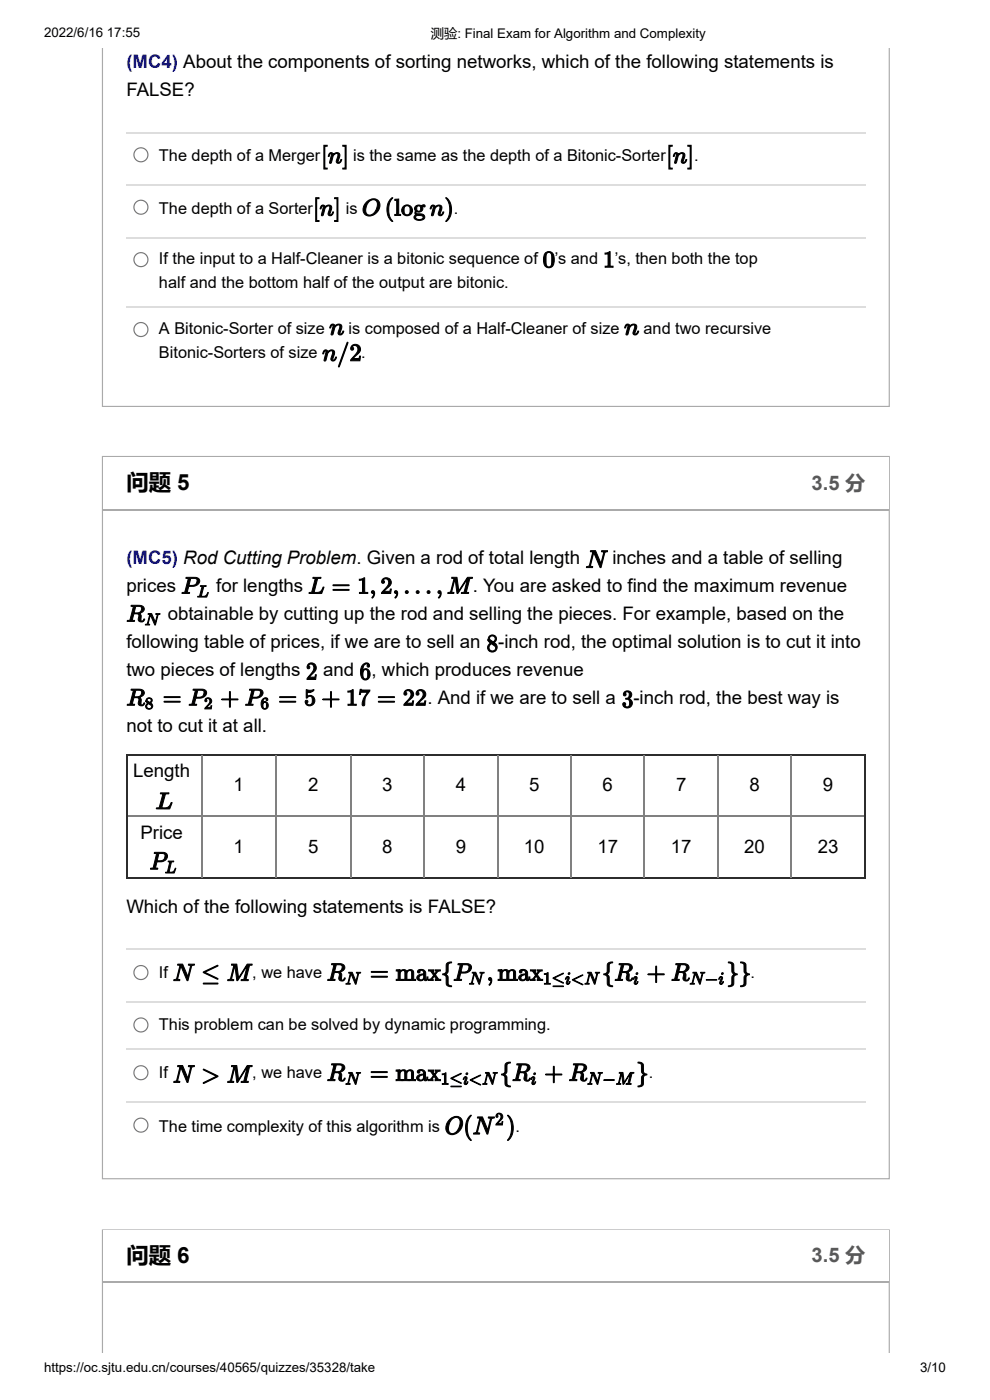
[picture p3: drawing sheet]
<svg xmlns="http://www.w3.org/2000/svg" width="210mm" height="297mm" viewBox="0 0 210 297" stroke-linecap="round" stroke-linejoin="round" font-family="sans-serif">
<defs><g id="words">
<g font-size="4.7">
<text x="26.8" y="103.9">问题 5</text>
<text x="26.8" y="268">问题 6</text>
</g>
<g font-size="4.3" fill="#595959">
<text x="172.1" y="103.9">3.5 分</text>
<text x="172.1" y="267.7">3.5 分</text>
</g>
<g font-size="4" fill="#00f">
<text x="26.8" y="14.4">(MC4) About the components of sorting networks, which of the following statements is</text>
<text x="26.8" y="119.7">(MC5) Rod Cutting Problem. Given a rod of total length</text>
</g>
<g font-size="4">
<text x="26.8" y="20.4">FALSE?</text>
<text x="129.8" y="119.7">inches and a table of selling</text>
<text x="26.8" y="125.6">prices</text>
<text x="45.9" y="125.6">for lengths</text>
<text x="100.2" y="125.6">. You are asked to find the maximum revenue</text>
<text x="35.6" y="131.6">obtainable by cutting up the rod and selling the pieces. For example, based on the</text>
<text x="26.8" y="137.5">following table of prices, if we are to sell an</text>
<text x="105.6" y="137.5">-inch rod, the optimal solution is to cut it into</text>
<text x="26.8" y="143.4">two pieces of lengths</text>
<text x="68.5" y="143.4">and</text>
<text x="78.8" y="143.4">, which produces revenue</text>
<text x="90.6" y="149.4">. And if we are to sell a</text>
<text x="134.3" y="149.4">-inch rod, the best way is</text>
<text x="26.8" y="155.3">not to cut it at all.</text>
<text x="28.2" y="164.9">Length</text>
<text x="49.5" y="167.9">1</text>
<text x="65.4" y="167.9">2</text>
<text x="81" y="167.9">3</text>
<text x="96.6" y="167.9">4</text>
<text x="112.2" y="167.9">5</text>
<text x="127.8" y="167.9">6</text>
<text x="143.3" y="167.9">7</text>
<text x="158.9" y="167.9">8</text>
<text x="174.5" y="167.9">9</text>
<text x="29.8" y="178">Price</text>
<text x="49.5" y="181">1</text>
<text x="65.4" y="181">5</text>
<text x="81" y="181">8</text>
<text x="96.6" y="181">9</text>
<text x="111.1" y="181">10</text>
<text x="126.7" y="181">17</text>
<text x="142.2" y="181">17</text>
<text x="157.8" y="181">20</text>
<text x="173.4" y="181">23</text>
<text x="26.8" y="193.6">Which of the following statements is FALSE?</text>
</g>
<g font-size="3.5">
<text x="33.7" y="34.2">The depth of a Merger</text>
<text x="74.9" y="34.2">is the same as the depth of a Bitonic-Sorter</text>
<text x="147.2" y="34.2">.</text>
<text x="33.7" y="45.3">The depth of a Sorter</text>
<text x="73.3" y="45.3">is</text>
<text x="96.2" y="45.3">.</text>
<text x="33.7" y="55.9">If the input to a Half-Cleaner is a bitonic sequence of</text>
<text x="117.6" y="55.9">’s and</text>
<text x="130.4" y="55.9">’s, then both the top</text>
<text x="33.7" y="61.1">half and the bottom half of the output are bitonic.</text>
<text x="33.7" y="70.8">A Bitonic-Sorter of size</text>
<text x="73.9" y="70.8">is composed of a Half-Cleaner of size</text>
<text x="136.4" y="70.8">and two recursive</text>
<text x="33.7" y="76">Bitonic-Sorters of size</text>
<text x="76.6" y="76">.</text>
<text x="33.7" y="207.4">If</text>
<text x="53.5" y="207.4">, we have</text>
<text x="159.1" y="207.4">.</text>
<text x="33.7" y="218.6">This problem can be solved by dynamic programming.</text>
<text x="33.7" y="228.7">If</text>
<text x="53.5" y="228.7">, we have</text>
<text x="137.5" y="228.7">.</text>
<text x="33.7" y="240.1">The time complexity of this algorithm is</text>
<text x="109.3" y="240.1">.</text>
</g>
<g font-size="2.8">
<text x="9.3" y="7.8">2022/6/16 17:55</text>
<text x="91.3" y="8.1">测验: Final Exam for Algorithm and Complexity</text>
<text x="9.3" y="291">https://oc.sjtu.edu.cn/courses/40565/quizzes/35328/take</text>
<text x="195.1" y="291">3/10</text>
</g>
</g></defs>
<path d="M188.5 10.2v76h-166.8v-76" fill="none" stroke="#aaa" stroke-width=".25"/>
<path d="M26.8 28.1h156.7M26.8 39.3h156.7M26.8 50.4h156.7M26.8 65.2h156.7" fill="none" stroke="#ddd" stroke-width=".25"/>
<circle cx="29.9" cy="32.8" r="1.56" fill="#fff"/>
<circle cx="29.9" cy="32.8" r="1.48" fill="none" stroke="#767676" stroke-width=".25"/>
<path d="M68.7 30.8h.7v.2h-.5v4.7h.5v.2h-.7zM69.8 32.6a.48 .48 0 0 1 .5-.2 .48 .48 0 0 1 .4 .4 .72 .72 0 0 1 1-.4 .72 .72 0 0 1 .3 1l-.3 1a.53 .53 0 0 0 .6-.6h.1a.58 .58 0 0 1-.6 .8 .58 .58 0 0 1-.3-1l.1-.9-.5-.1a1.71 1.71 0 0 0-.7 1.6l-.2 .4h-.3l.4-1.8-.1-.2h-.2l-.2 .6h-.2zM72.7 30.8h.7v5.1h-.7v-.2h.5v-4.7h-.5zM141.8 30.8h.7v.2h-.5v4.7h.5v.2h-.7zM143 32.6a.48 .48 0 0 1 .5-.2 .48 .48 0 0 1 .3 .4 .72 .72 0 0 1 1-.4 .72 .72 0 0 1 .3 1l-.3 1a.53 .53 0 0 0 .6-.6h.2a.58 .58 0 0 1-.7 .8 .58 .58 0 0 1-.3-1l.2-.9-.5-.1a1.71 1.71 0 0 0-.8 1.6l-.2 .4h-.3l.4-1.8v-.2h-.2l-.3 .6h-.1zM145.8 30.8h.7v5.1h-.7v-.2h.5v-4.7h-.5z" fill="#000"/>
<path d="M68.7 30.8h.7v.2h-.5v4.7h.5v.2h-.7zM69.8 32.6a.48 .48 0 0 1 .5-.2 .48 .48 0 0 1 .4 .4 .72 .72 0 0 1 1-.4 .72 .72 0 0 1 .3 1l-.3 1a.53 .53 0 0 0 .6-.6h.1a.58 .58 0 0 1-.6 .8 .58 .58 0 0 1-.3-1l.1-.9-.5-.1a1.71 1.71 0 0 0-.7 1.6l-.2 .4h-.3l.4-1.8-.1-.2h-.2l-.2 .6h-.2zM72.7 30.8h.7v5.1h-.7v-.2h.5v-4.7h-.5zM141.8 30.8h.7v.2h-.5v4.7h.5v.2h-.7zM143 32.6a.48 .48 0 0 1 .5-.2 .48 .48 0 0 1 .3 .4 .72 .72 0 0 1 1-.4 .72 .72 0 0 1 .3 1l-.3 1a.53 .53 0 0 0 .6-.6h.2a.58 .58 0 0 1-.7 .8 .58 .58 0 0 1-.3-1l.2-.9-.5-.1a1.71 1.71 0 0 0-.8 1.6l-.2 .4h-.3l.4-1.8v-.2h-.2l-.3 .6h-.1zM145.8 30.8h.7v5.1h-.7v-.2h.5v-4.7h-.5z" fill="none" stroke="#000" stroke-width=".21"/>
<circle cx="29.9" cy="44" r="1.56" fill="#fff"/>
<circle cx="29.9" cy="44" r="1.48" fill="none" stroke="#767676" stroke-width=".25"/>
<g fill="#000">
<path d="M66.9 41.9h.7v.2h-.5v4.7h.5v.2h-.7zM68.1 43.7a.48 .48 0 0 1 .5-.2 .48 .48 0 0 1 .3 .4 .72 .72 0 0 1 1-.4 .72 .72 0 0 1 .3 1l-.2 1.1a.53 .53 0 0 0 .6-.6h.1a.58 .58 0 0 1-.7 .7 .58 .58 0 0 1-.3-.9l.2-1-.5-.1a1.71 1.71 0 0 0-.8 1.6l-.2 .4h-.2l.3-1.8v-.2h-.2l-.2 .6h-.2zM70.9 41.9h.7v5.1h-.7v-.2h.5v-4.7h-.5zM83 42h.3a4.2 4.2 0 0 0 0 5 3.2 3.2 0 0 1-1-3.9zM83.7 42.3l.8-.1v3.2l.4 .1v.2h-1.2v-.2l.4-.1v-2.4a.34 .34 0 0 0 0-.4 .34 .34 0 0 0-.4-.1zM91.4 43.7a.48 .48 0 0 1 .5-.2 .48 .48 0 0 1 .4 .4 .78 .78 0 0 1 1.2-.3 .78 .78 0 0 1 0 1.2l-.2 .8a.54 .54 0 0 0 .6-.6h.2a.7 .7 0 0 1-.4 .6 .7 .7 0 0 1-.8-.1l.4-1.5-.1-.3h-.5a1.71 1.71 0 0 0-.7 1.6l-.2 .4h-.3l.4-1.8-.1-.2h-.2l-.2 .6h-.2zM94.5 41.9a3.3 3.3 0 0 1 .8 4.4l-.8 .7a4.2 4.2 0 0 0 0-5.1z"/>
<path d="M77.7 42.9a1.53 1.53 0 0 1 1.8-.7 1.53 1.53 0 0 1 1 1.6 2.19 2.19 0 0 1-3.1 1.7 1.86 1.86 0 0 1 .3-2.6zM78.2 42.8a2.13 2.13 0 0 0-.3 2.7 1.78 1.78 0 0 0 2.1-1.9 .98 .98 0 0 0-.6-1.2 .98 .98 0 0 0-1.2 .4z"/>
<path d="M85.2 44.6a1.16 1.16 0 0 1 2.3 0 1.16 1.16 0 0 1-2.3 0zM85.9 43.8l-.2 .4a.91 .91 0 0 0 0 .9 .91 .91 0 0 0 .9 .4l.2-.1 .1-.6a.73 .73 0 0 0-.1-.9 .73 .73 0 0 0-.9-.1z"/>
<path d="M88.1 43.7l.7-.2 .5 .1a.49 .49 0 0 1 .8 .1l-.2 .2-.1-.3-.3 .2a.82 .82 0 0 1-.1 1.1 .82 .82 0 0 1-1.1 0l-.1 .3 .3 .1a1.04 1.04 0 0 1 1.5 1 1.41 1.41 0 0 1-2.2-.2l.3-.5-.1-.6a.35 .35 0 0 0-.1-.6v-.3zM88.5 43.8a.55 .55 0 0 0-.2 .7 .55 .55 0 0 0 .7 .2l.2-.2a.51 .51 0 0 0-.1-.6 .51 .51 0 0 0-.6-.1zM88.2 45.8a.45 .45 0 0 0 0 .5 .45 .45 0 0 0 .5 .3 .58 .58 0 0 0 .7-.1 .58 .58 0 0 0 .1-.7z"/>
</g>
<g fill="none" stroke="#000" stroke-width=".21">
<path d="M66.9 41.9h.7v.2h-.5v4.7h.5v.2h-.7zM68.1 43.7a.48 .48 0 0 1 .5-.2 .48 .48 0 0 1 .3 .4 .72 .72 0 0 1 1-.4 .72 .72 0 0 1 .3 1l-.2 1.1a.53 .53 0 0 0 .6-.6h.1a.58 .58 0 0 1-.7 .7 .58 .58 0 0 1-.3-.9l.2-1-.5-.1a1.71 1.71 0 0 0-.8 1.6l-.2 .4h-.2l.3-1.8v-.2h-.2l-.2 .6h-.2zM70.9 41.9h.7v5.1h-.7v-.2h.5v-4.7h-.5zM77.7 42.9a1.53 1.53 0 0 1 1.8-.7 1.53 1.53 0 0 1 1 1.6 2.19 2.19 0 0 1-3.1 1.7 1.86 1.86 0 0 1 .3-2.6zM78.2 42.8a1.01 1.01 0 0 1 1.4-.3 1.01 1.01 0 0 1 .4 1.3 1.7 1.7 0 0 1-2.1 1.7 2.03 2.03 0 0 1 .3-2.7zM83 42h.3a4.2 4.2 0 0 0 0 5 3.2 3.2 0 0 1-1-3.9zM83.7 42.3l.8-.1v3.2l.4 .1v.2h-1.2v-.2l.4-.1v-2.4a.34 .34 0 0 0 0-.4 .34 .34 0 0 0-.4-.1zM85.9 43.8a.73 .73 0 0 1 .9 .1 .73 .73 0 0 1 .1 .9 .68 .68 0 0 1-.7 .8 .68 .68 0 0 1-.5-1zM88.1 43.7l.7-.2 .5 .1a.49 .49 0 0 1 .8 .1l-.2 .2-.1-.3-.3 .2a.82 .82 0 0 1-.1 1.1 .82 .82 0 0 1-1.1 0l-.1 .3 .3 .1a1.04 1.04 0 0 1 1.5 1 1.41 1.41 0 0 1-2.2-.2l.3-.5-.1-.6a.35 .35 0 0 0-.1-.6v-.3zM88.2 45.8l.7-.1a.46 .46 0 0 1 .6 .1 .46 .46 0 0 1 0 .6 .91 .91 0 0 1-1.4-.3zM88.5 43.8a.52 .52 0 0 1 .7 .1 .52 .52 0 0 1-.1 .7 .52 .52 0 0 1-.7 0zM91.4 43.7a.48 .48 0 0 1 .5-.2 .48 .48 0 0 1 .4 .4 .78 .78 0 0 1 1.2-.3 .78 .78 0 0 1 0 1.2l-.2 .8a.54 .54 0 0 0 .6-.6h.2a.7 .7 0 0 1-.4 .6 .7 .7 0 0 1-.8-.1l.4-1.5-.1-.3h-.5a1.71 1.71 0 0 0-.7 1.6l-.2 .4h-.3l.4-1.8-.1-.2h-.2l-.2 .6h-.2z"/>
<path d="M94.5 41.9a3.3 3.3 0 0 1 .8 4.4l-.8 .7a4.2 4.2 0 0 0 0-5.1z"/>
<circle cx="86.3" cy="44.6" r="1.16"/>
</g>
<circle cx="29.9" cy="55.1" r="1.56" fill="#fff"/>
<circle cx="29.9" cy="55.1" r="1.48" fill="none" stroke="#767676" stroke-width=".25"/>
<g fill="#000">
<path d="M128.3 53.7l1.1-.3v3l.6 .1v.2h-1.7v-.2l.6-.1v-2.6l-.6 .1z"/>
<path d="M115.5 53.8a1.13 1.13 0 0 1 1.4-.3 1.13 1.13 0 0 1 .6 1.3 1.58 1.58 0 0 1-.9 2 1.16 1.16 0 0 1-1.4-1.3l.1-1.2zM116 53.7l-.2 .9a2.08 2.08 0 0 0 .4 2 .7 .7 0 0 0 .8-.9 2.21 2.21 0 0 0-.4-2.1z"/>
</g>
<path d="M115.5 53.8a1.13 1.13 0 0 1 1.4-.3 1.13 1.13 0 0 1 .6 1.3 1.58 1.58 0 0 1-.9 2 1.16 1.16 0 0 1-1.4-1.3l.1-1.2zM116 53.7a.6 .6 0 0 1 .7-.1 .6 .6 0 0 1 .3 .7v.7a1.27 1.27 0 0 1-.6 1.6 .92 .92 0 0 1-.6-1.2v-1.3zM128.3 53.7l1.1-.3v3l.6 .1v.2h-1.7v-.2l.6-.1v-2.6l-.6 .1z" fill="none" stroke="#000" stroke-width=".21"/>
<circle cx="29.9" cy="69.9" r="1.56" fill="#fff"/>
<circle cx="29.9" cy="69.9" r="1.48" fill="none" stroke="#767676" stroke-width=".25"/>
<path d="M68.7 74.4a.49 .49 0 0 1 .5-.2 .49 .49 0 0 1 .3 .4 .74 .74 0 0 1 1-.4 .74 .74 0 0 1 .4 1.1l-.3 1.1a.55 .55 0 0 0 .6-.6h.1a.6 .6 0 0 1-.7 .7 .6 .6 0 0 1-.3-1l.2-.9a.67 .67 0 0 0-1 .4l-.4 1.5-.3 .1-.1-.1 .4-1.9v-.1h-.2l-.3 .6h-.2zM70.2 68.9a.5 .5 0 0 1 .5-.1 .5 .5 0 0 1 .3 .3 .8 .8 0 0 1 1.2-.2 .8 .8 0 0 1 .1 1.2l-.2 .8a.55 .55 0 0 0 .6-.7l.2 .1a.72 .72 0 0 1-.4 .6 .72 .72 0 0 1-.8-.1l.3-1.7a.69 .69 0 0 0-1 .4l-.4 1.4-.3 .2-.1-.2 .4-1.8v-.1h-.2l-.3 .6h-.2zM73.6 72.6l.1 .2-1.9 5zM74.6 73.3a1.1 1.1 0 0 1 1.7 .2 1.1 1.1 0 0 1-.5 1.6l-1 1 1.3-.1 .1-.4h.2l-.1 .9h-2l.1-.2 .8-.9a1.28 1.28 0 0 0 .2-2.1 .58 .58 0 0 0-.7 .4 .32 .32 0 0 1 .3 .3 .32 .32 0 0 1-.3 .3 .32 .32 0 0 1-.4-.3zM132.7 68.9a.5 .5 0 0 1 .5-.1 .5 .5 0 0 1 .4 .3 .8 .8 0 0 1 1.2-.2 .8 .8 0 0 1 0 1.2l-.2 .8a.55 .55 0 0 0 .6-.7l.2 .1a.72 .72 0 0 1-.4 .6 .72 .72 0 0 1-.8-.1l.3-1.7a.69 .69 0 0 0-1 .4l-.4 1.4-.3 .2-.1-.2 .4-1.8v-.1h-.2l-.3 .6h-.1z" fill="#000"/>
<path d="M68.7 74.4a.49 .49 0 0 1 .5-.2 .49 .49 0 0 1 .3 .4 .74 .74 0 0 1 1-.4 .74 .74 0 0 1 .4 1.1l-.3 1.1a.55 .55 0 0 0 .6-.6h.1a.6 .6 0 0 1-.7 .7 .6 .6 0 0 1-.3-1l.2-.9a.67 .67 0 0 0-1 .4l-.4 1.5-.3 .1-.1-.1 .4-1.9v-.1h-.2l-.3 .6h-.2zM70.2 68.9a.5 .5 0 0 1 .5-.1 .5 .5 0 0 1 .3 .3 .8 .8 0 0 1 1.2-.2 .8 .8 0 0 1 .1 1.2l-.2 .8a.55 .55 0 0 0 .6-.7l.2 .1a.72 .72 0 0 1-.4 .6 .72 .72 0 0 1-.8-.1l.3-1.7a.69 .69 0 0 0-1 .4l-.4 1.4-.3 .2-.1-.2 .4-1.8v-.1h-.2l-.3 .6h-.2zM73.6 72.6l.1 .2-1.9 5zM74.6 73.3a1.1 1.1 0 0 1 1.7 .2 1.1 1.1 0 0 1-.5 1.6l-1 1 1.3-.1 .1-.4h.2l-.1 .9h-2l.1-.2 .8-.9a1.28 1.28 0 0 0 .2-2.1 .58 .58 0 0 0-.7 .4 .32 .32 0 0 1 .3 .3 .32 .32 0 0 1-.3 .3 .32 .32 0 0 1-.4-.3zM132.7 68.9a.5 .5 0 0 1 .5-.1 .5 .5 0 0 1 .4 .3 .8 .8 0 0 1 1.2-.2 .8 .8 0 0 1 0 1.2l-.2 .8a.55 .55 0 0 0 .6-.7l.2 .1a.72 .72 0 0 1-.4 .6 .72 .72 0 0 1-.8-.1l.3-1.7a.69 .69 0 0 0-1 .4l-.4 1.4-.3 .2-.1-.2 .4-1.8v-.1h-.2l-.3 .6h-.1z" fill="none" stroke="#000" stroke-width=".21"/>
<path d="M21.6 96.7h167.1v153.5h-167.1z" fill="#fff"/>
<path d="M21.7 96.8h166.8v153.3h-166.8z" fill="none" stroke="#aaa" stroke-width=".25"/>
<path d="M21.8 97h166.6v11.3h-166.6z" fill="#fff"/>
<path d="M21.8 108.2h166.6" fill="none" stroke="#aaa" stroke-width=".25"/>
<path d="M26.8 201.4h156.7M26.8 212.5h156.7M26.8 222.6h156.7M26.8 233.8h156.7" fill="none" stroke="#ddd" stroke-width=".25"/>
<circle cx="29.9" cy="206.3" r="1.56" fill="#fff"/>
<circle cx="29.9" cy="206.3" r="1.48" fill="none" stroke="#767676" stroke-width=".25"/>
<g fill="#000">
<path d="M37.7 204.5l1 .1 1.1 2.6 .6-2.3-.4-.1v-.2h1.2v.1l-.6 .3-.8 3h-.1l-1.4-3.1-.6 2.7 .4 .2v.2h-1.2v-.1a.67 .67 0 0 0 .6-.7l.7-2.4h-.5zM49.1 204.6h1.1l.4 2.8 1.8-2.8 1-.1v.2l-.5 .1-.7 2.9 .5 .2a.38 .38 0 0 1-.7 .1h-.9l.1-.2 .5-.1 .7-2.9-2.1 3.3-.5-3.3-.7 2.8 .4 .2v.2h-1.2v-.1a.66 .66 0 0 0 .7-.7l.6-2.4h-.5zM74 206.3h.7l.8 1.9 .4-1.6-.3-.2v-.1h.9l-.5 .3-.5 2.2-1.1-2.2-.5 1.9 .3 .1v.2h-.9l.5-.3 .5-2-.4-.1zM84 205.8l.8-.1v.4a.8 .8 0 0 1 1.4 0l.2-.2a.77 .77 0 0 1 .9-.1 .77 .77 0 0 1 .4 .8v1.1l.4 .1v.2h-1.2v-.2l.4-.2a2.04 2.04 0 0 0-.2-1.7 .67 .67 0 0 0-.8 .9v.9l.4 .1v.2h-1.3v-.2l.4-.2a2.04 2.04 0 0 0-.1-1.7 .67 .67 0 0 0-.9 .9l.1 .9 .3 .1v.2h-1.2v-.2l.4-.1v-.9a.49 .49 0 0 0 .1-.5 .49 .49 0 0 0-.5-.3zM90.9 205.8h1.1v.2l-.2 .1 .4 .5 .3-.5-.2-.3h1.1v.2a1.1 1.1 0 0 0-1.1 .8l.3 .4a.68 .68 0 0 0 .8 .6v.2h-1.1v-.2l.2-.1-.4-.6-.4 .5 .1 .4h-1v-.2l.5-.1 .6-.8-.6-.8-.4-.1zM94.8 204.4l.7-.3h.2v.2a.61 .61 0 0 0-.7 .7v.4a.95 .95 0 0 1-.6 1.3h.1a.92 .92 0 0 1 .5 1.3v.4a.96 .96 0 0 0 .8 .8 .89 .89 0 0 1-1.2-.3v-.8a1.01 1.01 0 0 0-.8-1.4l.1-.1a.73 .73 0 0 0 .7-1v-.9zM100.1 206.3h.8l.8 1.9 .4-1.6-.3-.2v-.1h.8l-.4 .3-.5 2.2-1.1-2.2-.5 1.9 .3 .1v.2h-.9l.5-.3 .5-2-.4-.1zM103.7 207.5a.46 .46 0 0 1 .5 .1 .46 .46 0 0 1 .1 .6l-.3 .5-.2 .3-.1-.1 .4-.9a.32 .32 0 0 1-.4-.1 .32 .32 0 0 1 0-.4zM105.6 205.8l.8-.1v.4a.8 .8 0 0 1 1.4 0l.2-.2a.77 .77 0 0 1 .9-.1 .77 .77 0 0 1 .4 .8v1.1l.4 .1v.2h-1.2v-.2l.4-.2a2.04 2.04 0 0 0-.2-1.7 .67 .67 0 0 0-.8 .9v.9l.4 .1v.2h-1.3v-.2l.4-.2a2.04 2.04 0 0 0-.1-1.7 .67 .67 0 0 0-.9 .9l.1 .9 .3 .1v.2h-1.2v-.2l.4-.1v-.9a.49 .49 0 0 0 .1-.5 .49 .49 0 0 0-.5-.3zM112.5 205.8h1.1v.2l-.2 .1 .4 .5 .3-.5-.2-.3h1.1v.2a1.1 1.1 0 0 0-1.1 .8l.3 .4a.68 .68 0 0 0 .8 .6v.2h-1.1v-.2l.2-.1-.4-.6-.4 .5 .2 .4h-1.1v-.2l.5-.1 .6-.8-.6-.8-.4-.1zM115.4 206.6l.8-.2v2.2h.5v.2h-1.3v-.2h.5v-1.9h-.5zM121.4 207.8l2.1-1 .1 .1-2 1 2 1z"/>
<path d="M124.6 206.3h.8l.7 1.9 .4-1.6-.3-.2v-.1h.9l-.4 .3-.6 2.2-1-2.2-.5 1.9 .3 .1v.2h-.9l.4-.3 .5-2-.3-.1zM128.9 204.4l.7-.3h.3v.2a.61 .61 0 0 0-.7 .7v.4a.95 .95 0 0 1-.7 1.3h.1a.92 .92 0 0 1 .6 1.3v.4a.96 .96 0 0 0 .7 .8 .89 .89 0 0 1-1.1-.3l-.1-.8a1.01 1.01 0 0 0-.7-1.4v-.1a.73 .73 0 0 0 .7-1v-.9zM139.1 205h.1v1.6l1.6 .1-1.6 .1-.1 1.6h-.1v-1.6h-1.6l.1-.2h1.5zM146.9 206.3h.8l.7 1.9 .4-1.6-.3-.2v-.1h.9l-.4 .3-.6 2.2-1-2.2-.5 1.9 .3 .1v.2h-.9l.4-.3 .5-2-.3-.1zM149.8 207.8l2.2 .1h-2.2zM154.4 204.1a.96 .96 0 0 1 1 .3 .96 .96 0 0 1 .2 1 .83 .83 0 0 0 .7 1.2v.2a.73 .73 0 0 0-.7 1v.4a.82 .82 0 0 1-.2 .9 .82 .82 0 0 1-1 .1l.2-.1a.56 .56 0 0 0 .5-.7 1.55 1.55 0 0 1 .2-1.5l.5-.2-.6-.5-.1-1.2a.7 .7 0 0 0-.7-.8zM157 204.1a.96 .96 0 0 1 1 .3 .96 .96 0 0 1 .2 1 .83 .83 0 0 0 .7 1.2v.2a.73 .73 0 0 0-.7 1v.4a.82 .82 0 0 1-.3 .9 .82 .82 0 0 1-.9 .1l.2-.1a.56 .56 0 0 0 .5-.7 1.55 1.55 0 0 1 .2-1.5l.5-.2-.6-.5-.1-1.2a.7 .7 0 0 0-.7-.8z"/>
<path d="M43.1 206.2l3.1-1.4v.2l-2.8 1.3 2.7 1.2 .1 .2-3-1.3zM43.1 208.6l3.1 .1-3 .1z"/>
<path d="M70.3 204.4h.5a2.55 2.55 0 0 1 2.2 .4 1 1 0 0 1-.9 1.4 1.56 1.56 0 0 1 .3 1.6 .45 .45 0 0 0 .7-.3 .65 .65 0 0 1-.8 .6 .65 .65 0 0 1-.4-1 .54 .54 0 0 0 0-.6 .54 .54 0 0 0-.7-.2h-.3l-.3 1.4 .4 .1v.2h-1.5v-.2l.5-.1 .6-2.1 .2-.9h-.5zM71.3 204.7l-.3 1.3a.96 .96 0 0 0 1.2 0 .96 .96 0 0 0 .1-1.2z"/>
<path d="M78.7 206.1l3.5 .1-3.4 .1zM78.7 207.1l3.5 .1-3.4 .1z"/>
<path d="M88.7 205.8a1.03 1.03 0 0 1 1.2 0 1.03 1.03 0 0 1 .4 1.2v.8l.2-.1v-.4h.2a.49 .49 0 0 1-.1 .7 .49 .49 0 0 1-.7-.3l-.1 .1a.81 .81 0 0 1-.9 .2 .81 .81 0 0 1-.5-.8 1.51 1.51 0 0 1 1.4-.6 .64 .64 0 0 0-.9-.7 .29 .29 0 0 1 0 .5 .29 .29 0 0 1-.4-.3zM89.1 207a.49 .49 0 0 0 .1 .9 .49 .49 0 0 0 .6-.6v-.5z"/>
<path d="M97.1 204.4h.6a2.37 2.37 0 0 1 2.2 .5 1.37 1.37 0 0 1-1.7 1.5h-.5l-.3 1.2v.2h.5a.38 .38 0 0 1-.7 .2h-.4a.33 .33 0 0 1-.5-.1l.5-.2 .3-.8 .5-2.2h-.5zM98.1 204.7l-.4 1.4a1.06 1.06 0 0 0 1.3 0 1.06 1.06 0 0 0 .3-1.3l-.3-.1z"/>
<path d="M110.3 205.8a1.03 1.03 0 0 1 1.2 0 1.03 1.03 0 0 1 .4 1.2v.8l.2-.1v-.4h.2a.49 .49 0 0 1-.1 .7 .49 .49 0 0 1-.7-.3l-.1 .1a.81 .81 0 0 1-.9 .2 .81 .81 0 0 1-.5-.8 1.51 1.51 0 0 1 1.4-.6 .64 .64 0 0 0-.8-.7 .29 .29 0 0 1-.1 .5 .29 .29 0 0 1-.4-.3zM110.7 207a.49 .49 0 0 0 .1 .9 .49 .49 0 0 0 .6-.6v-.5z"/>
<path d="M117.2 207.5l2.2-1.1v.2l-1.9 .9 2 1.1zM117.3 209.2h2.2l-2.2 .1z"/>
<path d="M120.4 206.5a.2 .2 0 0 1 .4 0 .2 .2 0 0 1-.4 0zM120 207.3a.38 .38 0 0 1 .6 0 .38 .38 0 0 1 0 .6l-.3 .8 .2-.1 .3-.4a.37 .37 0 0 1-.4 .6 .37 .37 0 0 1-.3-.6l.3-.8-.2-.1-.3 .5z"/>
<path d="M131.3 204.4h.4a2.55 2.55 0 0 1 2.2 .4 1 1 0 0 1-.9 1.4 1.56 1.56 0 0 1 .4 1.6 .45 .45 0 0 0 .6-.3 .65 .65 0 0 1-.8 .6 .65 .65 0 0 1-.4-1 .54 .54 0 0 0 0-.6 .54 .54 0 0 0-.6-.2h-.4l-.3 1.4 .5 .1-.1 .2h-1.5l.1-.2 .5-.1 .5-2.1 .2-.9h-.4zM132.2 204.7l-.3 1.3a.96 .96 0 0 0 1.2 0 .96 .96 0 0 0 .2-1.2z"/>
<path d="M134.8 206.5a.2 .2 0 0 1 .4 0 .2 .2 0 0 1-.4 0zM134.4 207.3a.38 .38 0 0 1 .6 0 .38 .38 0 0 1 0 .6l-.3 .8 .2-.1 .3-.4a.37 .37 0 0 1-.4 .6 .37 .37 0 0 1-.3-.6l.3-.8-.2-.1-.3 .5z"/>
<path d="M143.3 204.4h.4a2.55 2.55 0 0 1 2.3 .4 1 1 0 0 1-.9 1.4 1.56 1.56 0 0 1 .3 1.6 .45 .45 0 0 0 .7-.3 .65 .65 0 0 1-.8 .6 .65 .65 0 0 1-.4-1 .54 .54 0 0 0 0-.6 .54 .54 0 0 0-.7-.2h-.3l-.4 1.4 .5 .1v.2h-1.5v-.2l.5-.1 .6-2.1 .2-.9h-.5zM144.3 204.7l-.4 1.3a.96 .96 0 0 0 1.3 0 .96 .96 0 0 0 .1-1.2z"/>
<path d="M153 206.5a.19 .19 0 0 1 .3 0 .19 .19 0 0 1-.3 0zM152.6 207.3a.38 .38 0 0 1 .5 0 .38 .38 0 0 1 0 .6l-.3 .8 .2-.1 .3-.4a.37 .37 0 0 1-.4 .6 .37 .37 0 0 1-.2-.6l.2-.8-.2-.1-.3 .5z"/>
</g>
<g fill="none" stroke="#000" stroke-width=".21">
<path d="M37.7 204.5l1 .1 1.1 2.6 .6-2.3-.4-.1v-.2h1.2v.1l-.6 .3-.8 3h-.1l-1.4-3.1-.6 2.7 .4 .2v.2h-1.2v-.1a.67 .67 0 0 0 .6-.7l.7-2.4h-.5zM43.1 206.2l3.1-1.4v.2l-2.8 1.3 2.7 1.2 .1 .2-3-1.3zM43.1 208.6l3.1 .1-3 .1zM49.1 204.6h1.1l.4 2.8 1.8-2.8 1-.1v.2l-.5 .1-.7 2.9 .5 .2a.38 .38 0 0 1-.7 .1h-.9l.1-.2 .5-.1 .7-2.9-2.1 3.3-.5-3.3-.7 2.8 .4 .2v.2h-1.2v-.1a.66 .66 0 0 0 .7-.7l.6-2.4h-.5zM70.3 204.4h.5a2.55 2.55 0 0 1 2.2 .4 1 1 0 0 1-.9 1.4 1.56 1.56 0 0 1 .3 1.6 .45 .45 0 0 0 .7-.3 .65 .65 0 0 1-.8 .6 .65 .65 0 0 1-.4-1 .54 .54 0 0 0 0-.6 .54 .54 0 0 0-.7-.2h-.3l-.3 1.4 .4 .1v.2h-1.5v-.2l.5-.1 .6-2.1 .2-.9h-.5zM71.3 204.7h.5a.63 .63 0 0 1 .8 .3 .63 .63 0 0 1-.2 .8 1.31 1.31 0 0 1-1.4 .2zM74 206.3h.7l.8 1.9 .4-1.6-.3-.2v-.1h.9l-.5 .3-.5 2.2-1.1-2.2-.5 1.9 .3 .1v.2h-.9l.5-.3 .5-2-.4-.1zM78.7 206.1l3.5 .1-3.4 .1zM78.7 207.1l3.5 .1-3.4 .1zM84 205.8l.8-.1v.4a.8 .8 0 0 1 1.4 0l.2-.2a.77 .77 0 0 1 .9-.1 .77 .77 0 0 1 .4 .8v1.1l.4 .1v.2h-1.2v-.2l.4-.2a2.04 2.04 0 0 0-.2-1.7 .67 .67 0 0 0-.8 .9v.9l.4 .1v.2h-1.3v-.2l.4-.2a2.04 2.04 0 0 0-.1-1.7 .67 .67 0 0 0-.9 .9l.1 .9 .3 .1v.2h-1.2v-.2l.4-.1v-.9a.49 .49 0 0 0 .1-.5 .49 .49 0 0 0-.5-.3zM88.7 205.8a1.03 1.03 0 0 1 1.2 0 1.03 1.03 0 0 1 .4 1.2v.8l.2-.1v-.4h.2a.49 .49 0 0 1-.1 .7 .49 .49 0 0 1-.7-.3l-.1 .1a.81 .81 0 0 1-.9 .2 .81 .81 0 0 1-.5-.8 1.51 1.51 0 0 1 1.4-.6 .64 .64 0 0 0-.9-.7 .29 .29 0 0 1 0 .5 .29 .29 0 0 1-.4-.3zM89.1 207l.6-.2a.59 .59 0 0 1 0 .8 .59 .59 0 0 1-.8 0z"/>
<path d="M90.9 205.8h1.1v.2l-.2 .1 .4 .5 .3-.5-.2-.3h1.1v.2a1.1 1.1 0 0 0-1.1 .8l.3 .4a.68 .68 0 0 0 .8 .6v.2h-1.1v-.2l.2-.1-.4-.6-.4 .5 .1 .4h-1v-.2l.5-.1 .6-.8-.6-.8-.4-.1zM94.8 204.4l.7-.3h.2v.2a.61 .61 0 0 0-.7 .7v.4a.95 .95 0 0 1-.6 1.3h.1a.92 .92 0 0 1 .5 1.3v.4a.96 .96 0 0 0 .8 .8 .89 .89 0 0 1-1.2-.3v-.8a1.01 1.01 0 0 0-.8-1.4l.1-.1a.73 .73 0 0 0 .7-1v-.9zM97.1 204.4h.6a2.37 2.37 0 0 1 2.2 .5 1.37 1.37 0 0 1-1.7 1.5h-.5l-.3 1.2v.2h.5a.38 .38 0 0 1-.7 .2h-.4a.33 .33 0 0 1-.5-.1l.5-.2 .3-.8 .5-2.2h-.5zM98.1 204.7h.3a.72 .72 0 0 1 1 .2 .72 .72 0 0 1-.2 .9 1.42 1.42 0 0 1-1.5 .3zM100.1 206.3h.8l.8 1.9 .4-1.6-.3-.2v-.1h.8l-.4 .3-.5 2.2-1.1-2.2-.5 1.9 .3 .1v.2h-.9l.5-.3 .5-2-.4-.1zM103.7 207.5a.46 .46 0 0 1 .5 .1 .46 .46 0 0 1 .1 .6l-.3 .5-.2 .3-.1-.1 .4-.9a.32 .32 0 0 1-.4-.1 .32 .32 0 0 1 0-.4zM105.6 205.8l.8-.1v.4a.8 .8 0 0 1 1.4 0l.2-.2a.77 .77 0 0 1 .9-.1 .77 .77 0 0 1 .4 .8v1.1l.4 .1v.2h-1.2v-.2l.4-.2a2.04 2.04 0 0 0-.2-1.7 .67 .67 0 0 0-.8 .9v.9l.4 .1v.2h-1.3v-.2l.4-.2a2.04 2.04 0 0 0-.1-1.7 .67 .67 0 0 0-.9 .9l.1 .9 .3 .1v.2h-1.2v-.2l.4-.1v-.9a.49 .49 0 0 0 .1-.5 .49 .49 0 0 0-.5-.3zM110.3 205.8a1.03 1.03 0 0 1 1.2 0 1.03 1.03 0 0 1 .4 1.2v.8l.2-.1v-.4h.2a.49 .49 0 0 1-.1 .7 .49 .49 0 0 1-.7-.3l-.1 .1a.81 .81 0 0 1-.9 .2 .81 .81 0 0 1-.5-.8 1.51 1.51 0 0 1 1.4-.6 .64 .64 0 0 0-.8-.7 .29 .29 0 0 1-.1 .5 .29 .29 0 0 1-.4-.3zM110.7 207l.6-.2a.59 .59 0 0 1 0 .8 .59 .59 0 0 1-.8 0zM112.5 205.8h1.1v.2l-.2 .1 .4 .5 .3-.5-.2-.3h1.1v.2a1.1 1.1 0 0 0-1.1 .8l.3 .4a.68 .68 0 0 0 .8 .6v.2h-1.1v-.2l.2-.1-.4-.6-.4 .5 .2 .4h-1.1v-.2l.5-.1 .6-.8-.6-.8-.4-.1zM115.4 206.6l.8-.2v2.2h.5v.2h-1.3v-.2h.5v-1.9h-.5zM117.2 207.5l2.2-1.1v.2l-1.9 .9 2 1.1z"/>
<path d="M117.3 209.2h2.2l-2.2 .1zM120 207.3a.38 .38 0 0 1 .6 0 .38 .38 0 0 1 0 .6l-.3 .8 .2-.1 .3-.4a.37 .37 0 0 1-.4 .6 .37 .37 0 0 1-.3-.6l.3-.8-.2-.1-.3 .5zM121.4 207.8l2.1-1 .1 .1-2 1 2 1zM124.6 206.3h.8l.7 1.9 .4-1.6-.3-.2v-.1h.9l-.4 .3-.6 2.2-1-2.2-.5 1.9 .3 .1v.2h-.9l.4-.3 .5-2-.3-.1zM128.9 204.4l.7-.3h.3v.2a.61 .61 0 0 0-.7 .7v.4a.95 .95 0 0 1-.7 1.3h.1a.92 .92 0 0 1 .6 1.3v.4a.96 .96 0 0 0 .7 .8 .89 .89 0 0 1-1.1-.3l-.1-.8a1.01 1.01 0 0 0-.7-1.4v-.1a.73 .73 0 0 0 .7-1v-.9zM131.3 204.4h.4a2.55 2.55 0 0 1 2.2 .4 1 1 0 0 1-.9 1.4 1.56 1.56 0 0 1 .4 1.6 .45 .45 0 0 0 .6-.3 .65 .65 0 0 1-.8 .6 .65 .65 0 0 1-.4-1 .54 .54 0 0 0 0-.6 .54 .54 0 0 0-.6-.2h-.4l-.3 1.4 .5 .1-.1 .2h-1.5l.1-.2 .5-.1 .5-2.1 .2-.9h-.4zM132.2 204.7h.5a.63 .63 0 0 1 .8 .3 .63 .63 0 0 1-.2 .8 1.31 1.31 0 0 1-1.4 .2zM134.4 207.3a.38 .38 0 0 1 .6 0 .38 .38 0 0 1 0 .6l-.3 .8 .2-.1 .3-.4a.37 .37 0 0 1-.4 .6 .37 .37 0 0 1-.3-.6l.3-.8-.2-.1-.3 .5zM139.1 205h.1v1.6l1.6 .1-1.6 .1-.1 1.6h-.1v-1.6h-1.6l.1-.2h1.5zM143.3 204.4h.4a2.55 2.55 0 0 1 2.3 .4 1 1 0 0 1-.9 1.4 1.56 1.56 0 0 1 .3 1.6 .45 .45 0 0 0 .7-.3 .65 .65 0 0 1-.8 .6 .65 .65 0 0 1-.4-1 .54 .54 0 0 0 0-.6 .54 .54 0 0 0-.7-.2h-.3l-.4 1.4 .5 .1v.2h-1.5v-.2l.5-.1 .6-2.1 .2-.9h-.5zM144.3 204.7h.5a.63 .63 0 0 1 .7 .3 .63 .63 0 0 1-.2 .8 1.31 1.31 0 0 1-1.4 .2zM146.9 206.3h.8l.7 1.9 .4-1.6-.3-.2v-.1h.9l-.4 .3-.6 2.2-1-2.2-.5 1.9 .3 .1v.2h-.9l.4-.3 .5-2-.3-.1z"/>
<path d="M149.8 207.8l2.2 .1h-2.2zM152.6 207.3a.38 .38 0 0 1 .5 0 .38 .38 0 0 1 0 .6l-.3 .8 .2-.1 .3-.4a.37 .37 0 0 1-.4 .6 .37 .37 0 0 1-.2-.6l.2-.8-.2-.1-.3 .5zM154.4 204.1a.96 .96 0 0 1 1 .3 .96 .96 0 0 1 .2 1 .83 .83 0 0 0 .7 1.2v.2a.73 .73 0 0 0-.7 1v.4a.82 .82 0 0 1-.2 .9 .82 .82 0 0 1-1 .1l.2-.1a.56 .56 0 0 0 .5-.7 1.55 1.55 0 0 1 .2-1.5l.5-.2-.6-.5-.1-1.2a.7 .7 0 0 0-.7-.8zM157 204.1a.96 .96 0 0 1 1 .3 .96 .96 0 0 1 .2 1 .83 .83 0 0 0 .7 1.2v.2a.73 .73 0 0 0-.7 1v.4a.82 .82 0 0 1-.3 .9 .82 .82 0 0 1-.9 .1l.2-.1a.56 .56 0 0 0 .5-.7 1.55 1.55 0 0 1 .2-1.5l.5-.2-.6-.5-.1-1.2a.7 .7 0 0 0-.7-.8z"/>
<circle cx="120.6" cy="206.5" r=".19"/>
<circle cx="135" cy="206.5" r=".19"/>
<circle cx="153.1" cy="206.5" r=".19"/>
</g>
<circle cx="29.9" cy="217.4" r="1.56" fill="#fff"/>
<circle cx="29.9" cy="217.4" r="1.48" fill="none" stroke="#767676" stroke-width=".25"/>
<circle cx="29.9" cy="227.6" r="1.56" fill="#fff"/>
<circle cx="29.9" cy="227.6" r="1.48" fill="none" stroke="#767676" stroke-width=".25"/>
<g fill="#000">
<path d="M37.7 226.1h1l1.1 2.7 .6-2.3-.4-.2v-.2h1.2v.2l-.6 .2-.8 3.1h-.1l-1.4-3.1-.6 2.7 .4 .2v.2h-1.2v-.1a.68 .68 0 0 0 .6-.7l.7-2.5h-.5zM43.1 226.8l3.1 1.6-3.1 1.4 .1-.1 2.7-1.4-2.7-1.3zM49.1 226.1h1.1l.4 2.9 1.8-2.9h1v.2l-.5 .1-.7 2.9 .5 .2a.38 .38 0 0 1-.7 .1h-.9l.1-.2 .5-.1 .7-3-2.1 3.4-.5-3.3-.7 2.8 .4 .2v.2l-1.2 .1v-.2a.67 .67 0 0 0 .7-.7l.6-2.5h-.5zM73.9 227.5h.8l.8 1.9 .3-1.6-.3-.1 .1-.2h.8l-.4 .3-.6 2.3-1-2.3-.5 2 .3 .1v.1h-.9l.5-.3 .5-2h-.4zM84 227l.8-.1v.5a.8 .8 0 0 1 1.4-.1l.2-.1a.77 .77 0 0 1 .9-.2 .77 .77 0 0 1 .4 .9v1.1h.4v.3h-1.3v-.3l.4-.1a2.04 2.04 0 0 0-.1-1.7 .67 .67 0 0 0-.9 .9l.1 .9h.3v.3h-1.2v-.3l.4-.1a2.04 2.04 0 0 0-.2-1.7 .67 .67 0 0 0-.8 .9v.9h.4v.3h-1.2v-.3h.4v-1a.49 .49 0 0 0 0-.5 .49 .49 0 0 0-.4-.3zM90.8 227h1.2v.2l-.2 .1 .3 .6 .3-.5-.1-.4h1v.2a1.1 1.1 0 0 0-1 .8l.3 .5a.68 .68 0 0 0 .8 .5v.3h-1.1v-.3l.1-.1-.4-.5-.3 .4 .1 .5h-1v-.3l.5-.1 .6-.7-.6-.9-.5-.1zM93.8 227.8l.8-.2v2.2l.4 .1v.2h-1.2v-.2l.4-.1v-1.9l-.4 .1zM99.7 229.1l2.2-1v.1l-2 .9 2 1.1zM103 227.5h.7l.8 1.9 .4-1.6-.3-.1v-.2h.8l-.4 .3-.5 2.2-1.1-2.2-.5 2 .3 .1v.1h-.9l.5-.3 .5-2h-.4zM107.2 225.6l.7-.3h.3v.2a.61 .61 0 0 0-.7 .7v.4a.95 .95 0 0 1-.6 1.4 .92 .92 0 0 1 .6 1.3v.4a.95 .95 0 0 0 .7 .8 .88 .88 0 0 1-1.1-.4v-.7a1.01 1.01 0 0 0-.8-1.4v-.1a.73 .73 0 0 0 .8-1v-.9zM117.4 226.2l.1 .1v1.6l1.6 .1-1.6 .1-.1 1.6-.1-.1v-1.5l-1.6-.1 .1-.1h1.5zM125.2 227.5h.7l.8 1.9 .4-1.6-.3-.1v-.2h.9l-.4 .3-.6 2.2-1-2.2-.5 2 .3 .1v.1h-.9l.4-.3 .5-2h-.3z"/>
<path d="M128 229.1h2.3l-2.2 .1zM131.3 227.5h.8l.2 2.1 1.3-2 .8-.1v.2h-.4l-.5 2.1 .3 .1a.34 .34 0 0 1-.6 .1h-.5l.4-.2 .6-2.1-1.6 2.4-.3-2.4-.5 2.1 .3 .1v.1l-.9 .1v-.2a.58 .58 0 0 0 .6-.7l.3-1.5h-.3zM135.3 225.3a.96 .96 0 0 1 .9 .3 .96 .96 0 0 1 .2 1 .83 .83 0 0 0 .7 1.3v.1a.73 .73 0 0 0-.7 1v.4a.82 .82 0 0 1-.2 1 .82 .82 0 0 1-.9 0h.2a.56 .56 0 0 0 .5-.7 1.55 1.55 0 0 1 .2-1.5l.4-.2-.6-.6v-1.1a.69 .69 0 0 0-.7-.8z"/>
<path d="M70.3 225.7h.5a2.54 2.54 0 0 1 2.2 .4 1 1 0 0 1-.9 1.4 1.56 1.56 0 0 1 .3 1.5 .45 .45 0 0 0 .7-.3 .65 .65 0 0 1-.8 .7 .65 .65 0 0 1-.4-1 .54 .54 0 0 0 0-.7 .54 .54 0 0 0-.7-.1h-.3l-.3 1.4h.4v.3h-1.5v-.3l.5-.1 .6-2 .2-.9-.5-.1zM71.3 226l-.3 1.3a.96 .96 0 0 0 1.2-.1 .96 .96 0 0 0 .1-1.2z"/>
<path d="M78.7 227.4h3.4l-3.3 .2zM78.7 228.4l3.4 .1-3.3 .1z"/>
<path d="M88.6 227.1a1.03 1.03 0 0 1 1.3 0 1.03 1.03 0 0 1 .3 1.2l.1 .7h.2v-.5h.2a.48 .48 0 0 1-.2 .7 .48 .48 0 0 1-.7-.2 .81 .81 0 0 1-.9 .3 .81 .81 0 0 1-.5-.8 1.51 1.51 0 0 1 1.4-.6 .64 .64 0 0 0-.9-.7 .29 .29 0 0 1 0 .5 .29 .29 0 0 1-.4-.3zM89 228.3a.49 .49 0 0 0 .1 .8 .49 .49 0 0 0 .7-.5v-.6z"/>
<path d="M95.6 228.7l2.2-1v.1l-2 1 2 1zM95.6 230.5h2.2l-2.2 .1z"/>
<path d="M98.8 227.8a.2 .2 0 0 1 .4 0 .2 .2 0 0 1-.4 0zM98.4 228.6a.38 .38 0 0 1 .6-.1 .38 .38 0 0 1-.1 .6l-.2 .8h.2l.2-.4a.37 .37 0 0 1-.3 .5 .37 .37 0 0 1-.3-.6l.2-.8h-.1l-.4 .4z"/>
<path d="M109.6 225.7h.4a2.54 2.54 0 0 1 2.2 .4 1 1 0 0 1-.9 1.4 1.56 1.56 0 0 1 .4 1.5 .45 .45 0 0 0 .7-.3 .65 .65 0 0 1-.9 .7 .65 .65 0 0 1-.3-1 .54 .54 0 0 0-.1-.7 .54 .54 0 0 0-.6-.1h-.3l-.4 1.4h.5l-.1 .3h-1.4v-.3l.5-.1 .5-2 .2-.9-.4-.1zM110.6 226l-.4 1.3a.96 .96 0 0 0 1.2-.1 .96 .96 0 0 0 .2-1.2z"/>
<path d="M113.1 227.8a.2 .2 0 0 1 .4 0 .2 .2 0 0 1-.4 0zM112.7 228.6a.38 .38 0 0 1 .6-.1 .38 .38 0 0 1 0 .6l-.3 .8h.2l.3-.4a.37 .37 0 0 1-.4 .5 .37 .37 0 0 1-.3-.5l.3-.9h-.2l-.3 .4z"/>
<path d="M121.6 225.7h.4a2.54 2.54 0 0 1 2.2 .4 1 1 0 0 1-.9 1.4 1.56 1.56 0 0 1 .4 1.5 .45 .45 0 0 0 .7-.3 .65 .65 0 0 1-.9 .7 .65 .65 0 0 1-.3-1 .54 .54 0 0 0 0-.7 .54 .54 0 0 0-.7-.1h-.3l-.4 1.4h.5v.3h-1.5v-.3l.5-.1 .5-2 .2-.9-.4-.1zM122.6 226l-.4 1.3a.96 .96 0 0 0 1.2-.1 .96 .96 0 0 0 .2-1.2z"/>
</g>
<g fill="none" stroke="#000" stroke-width=".21">
<path d="M37.7 226.1h1l1.1 2.7 .6-2.3-.4-.2v-.2h1.2v.2l-.6 .2-.8 3.1h-.1l-1.4-3.1-.6 2.7 .4 .2v.2h-1.2v-.1a.68 .68 0 0 0 .6-.7l.7-2.5h-.5zM43.1 226.8l3.1 1.6-3.1 1.4 .1-.1 2.7-1.4-2.7-1.3zM49.1 226.1h1.1l.4 2.9 1.8-2.9h1v.2l-.5 .1-.7 2.9 .5 .2a.38 .38 0 0 1-.7 .1h-.9l.1-.2 .5-.1 .7-3-2.1 3.4-.5-3.3-.7 2.8 .4 .2v.2l-1.2 .1v-.2a.67 .67 0 0 0 .7-.7l.6-2.5h-.5zM70.3 225.7h.5a2.54 2.54 0 0 1 2.2 .4 1 1 0 0 1-.9 1.4 1.56 1.56 0 0 1 .3 1.5 .45 .45 0 0 0 .7-.3 .65 .65 0 0 1-.8 .7 .65 .65 0 0 1-.4-1 .54 .54 0 0 0 0-.7 .54 .54 0 0 0-.7-.1h-.3l-.3 1.4h.4v.3h-1.5v-.3l.5-.1 .6-2 .2-.9-.5-.1zM71.3 226l.5-.1a.63 .63 0 0 1 .7 .3 .63 .63 0 0 1-.2 .8 1.31 1.31 0 0 1-1.3 .3zM73.9 227.5h.8l.8 1.9 .3-1.6-.3-.1 .1-.2h.8l-.4 .3-.6 2.3-1-2.3-.5 2 .3 .1v.1h-.9l.5-.3 .5-2h-.4zM78.7 227.4h3.4l-3.3 .2zM78.7 228.4l3.4 .1-3.3 .1zM84 227l.8-.1v.5a.8 .8 0 0 1 1.4-.1l.2-.1a.77 .77 0 0 1 .9-.2 .77 .77 0 0 1 .4 .9v1.1h.4v.3h-1.3v-.3l.4-.1a2.04 2.04 0 0 0-.1-1.7 .67 .67 0 0 0-.9 .9l.1 .9h.3v.3h-1.2v-.3l.4-.1a2.04 2.04 0 0 0-.2-1.7 .67 .67 0 0 0-.8 .9v.9h.4v.3h-1.2v-.3h.4v-1a.49 .49 0 0 0 0-.5 .49 .49 0 0 0-.4-.3zM88.6 227.1a1.03 1.03 0 0 1 1.3 0 1.03 1.03 0 0 1 .3 1.2l.1 .7h.2v-.5h.2a.48 .48 0 0 1-.2 .7 .48 .48 0 0 1-.7-.2 .81 .81 0 0 1-.9 .3 .81 .81 0 0 1-.5-.8 1.51 1.51 0 0 1 1.4-.6 .64 .64 0 0 0-.9-.7 .29 .29 0 0 1 0 .5 .29 .29 0 0 1-.4-.3zM89 228.3l.7-.2a.59 .59 0 0 1-.1 .8 .59 .59 0 0 1-.8 0zM90.8 227h1.2v.2l-.2 .1 .3 .6 .3-.5-.1-.4h1v.2a1.1 1.1 0 0 0-1 .8l.3 .5a.68 .68 0 0 0 .8 .5v.3h-1.1v-.3l.1-.1-.4-.5-.3 .4 .1 .5h-1v-.3l.5-.1 .6-.7-.6-.9-.5-.1z"/>
<path d="M93.8 227.8l.8-.2v2.2l.4 .1v.2h-1.2v-.2l.4-.1v-1.9l-.4 .1zM95.6 228.7l2.2-1v.1l-2 1 2 1zM95.6 230.5h2.2l-2.2 .1zM98.4 228.6a.38 .38 0 0 1 .6-.1 .38 .38 0 0 1-.1 .6l-.2 .8h.2l.2-.4a.37 .37 0 0 1-.3 .5 .37 .37 0 0 1-.3-.6l.2-.8h-.1l-.4 .4zM99.7 229.1l2.2-1v.1l-2 .9 2 1.1zM103 227.5h.7l.8 1.9 .4-1.6-.3-.1v-.2h.8l-.4 .3-.5 2.2-1.1-2.2-.5 2 .3 .1v.1h-.9l.5-.3 .5-2h-.4zM107.2 225.6l.7-.3h.3v.2a.61 .61 0 0 0-.7 .7v.4a.95 .95 0 0 1-.6 1.4 .92 .92 0 0 1 .6 1.3v.4a.95 .95 0 0 0 .7 .8 .88 .88 0 0 1-1.1-.4v-.7a1.01 1.01 0 0 0-.8-1.4v-.1a.73 .73 0 0 0 .8-1v-.9zM109.6 225.7h.4a2.54 2.54 0 0 1 2.2 .4 1 1 0 0 1-.9 1.4 1.56 1.56 0 0 1 .4 1.5 .45 .45 0 0 0 .7-.3 .65 .65 0 0 1-.9 .7 .65 .65 0 0 1-.3-1 .54 .54 0 0 0-.1-.7 .54 .54 0 0 0-.6-.1h-.3l-.4 1.4h.5l-.1 .3h-1.4v-.3l.5-.1 .5-2 .2-.9-.4-.1zM110.6 226l.4-.1a.63 .63 0 0 1 .8 .3 .63 .63 0 0 1-.2 .8 1.31 1.31 0 0 1-1.4 .3zM112.7 228.6a.38 .38 0 0 1 .6-.1 .38 .38 0 0 1 0 .6l-.3 .8h.2l.3-.4a.37 .37 0 0 1-.4 .5 .37 .37 0 0 1-.3-.5l.3-.9h-.2l-.3 .4zM117.4 226.2l.1 .1v1.6l1.6 .1-1.6 .1-.1 1.6-.1-.1v-1.5l-1.6-.1 .1-.1h1.5zM121.6 225.7h.4a2.54 2.54 0 0 1 2.2 .4 1 1 0 0 1-.9 1.4 1.56 1.56 0 0 1 .4 1.5 .45 .45 0 0 0 .7-.3 .65 .65 0 0 1-.9 .7 .65 .65 0 0 1-.3-1 .54 .54 0 0 0 0-.7 .54 .54 0 0 0-.7-.1h-.3l-.4 1.4h.5v.3h-1.5v-.3l.5-.1 .5-2 .2-.9-.4-.1z"/>
<path d="M122.6 226l.4-.1a.63 .63 0 0 1 .8 .3 .63 .63 0 0 1-.2 .8 1.31 1.31 0 0 1-1.4 .3zM125.2 227.5h.7l.8 1.9 .4-1.6-.3-.1v-.2h.9l-.4 .3-.6 2.2-1-2.2-.5 2 .3 .1v.1h-.9l.4-.3 .5-2h-.3zM128 229.1h2.3l-2.2 .1zM131.3 227.5h.8l.2 2.1 1.3-2 .8-.1v.2h-.4l-.5 2.1 .3 .1a.34 .34 0 0 1-.6 .1h-.5l.4-.2 .6-2.1-1.6 2.4-.3-2.4-.5 2.1 .3 .1v.1l-.9 .1v-.2a.58 .58 0 0 0 .6-.7l.3-1.5h-.3zM135.3 225.3a.96 .96 0 0 1 .9 .3 .96 .96 0 0 1 .2 1 .83 .83 0 0 0 .7 1.3v.1a.73 .73 0 0 0-.7 1v.4a.82 .82 0 0 1-.2 1 .82 .82 0 0 1-.9 0h.2a.56 .56 0 0 0 .5-.7 1.55 1.55 0 0 1 .2-1.5l.4-.2-.6-.6v-1.1a.69 .69 0 0 0-.7-.8z"/>
<circle cx="99" cy="227.8" r=".19"/>
<circle cx="113.3" cy="227.8" r=".19"/>
</g>
<circle cx="29.9" cy="238.7" r="1.56" fill="#fff"/>
<circle cx="29.9" cy="238.7" r="1.48" fill="none" stroke="#767676" stroke-width=".25"/>
<g fill="#000">
<path d="M99.6 236.7l.3-.1a4.6 4.6 0 0 0 0 5.3 3.5 3.5 0 0 1-1-4.1zM101.3 237h1l1.1 2.7 .6-2.3-.5-.2 .1-.2h1.2v.2l-.6 .2-.8 3.2h-.2l-1.3-3.2-.7 2.8 .5 .2v.2h-1.2l-.1-.2a.68 .68 0 0 0 .7-.6l.6-2.6h-.5zM105.3 236.3a.81 .81 0 0 1 1.3 .3 .81 .81 0 0 1-.5 1.2l-.6 .5h.9l.1-.3h.1l-.1 .7h-1.4l.8-1a.8 .8 0 0 0-.2-1.4l-.3 .3a.22 .22 0 0 1 .2 .2 .22 .22 0 0 1-.2 .2 .22 .22 0 0 1-.3-.2zM107.6 236.6a3.6 3.6 0 0 1 .9 4.3l-.3 .6-.6 .4a4.6 4.6 0 0 0 0-5.3z"/>
<path d="M95.2 237.6a1.52 1.52 0 0 1 1.9-.7 1.52 1.52 0 0 1 1 1.7 2.17 2.17 0 0 1-3.1 1.8 2.01 2.01 0 0 1 .2-2.8zM95.7 237.6a2.37 2.37 0 0 0-.2 2.8 1.54 1.54 0 0 0 1.9-1.5 1.23 1.23 0 0 0-.7-1.8l-.5 .1z"/>
</g>
<path d="M95.2 237.6a1.52 1.52 0 0 1 1.9-.7 1.52 1.52 0 0 1 1 1.7 2.17 2.17 0 0 1-3.1 1.8 2.01 2.01 0 0 1 .2-2.8zM95.7 237.6a1.03 1.03 0 0 1 1.5-.4 1.03 1.03 0 0 1 .3 1.4 1.85 1.85 0 0 1-1.8 1.9 1.87 1.87 0 0 1-.1-2.7zM99.6 236.7l.3-.1a4.6 4.6 0 0 0 0 5.3 3.5 3.5 0 0 1-1-4.1zM101.3 237h1l1.1 2.7 .6-2.3-.5-.2 .1-.2h1.2v.2l-.6 .2-.8 3.2h-.2l-1.3-3.2-.7 2.8 .5 .2v.2h-1.2l-.1-.2a.68 .68 0 0 0 .7-.6l.6-2.6h-.5zM105.3 236.3a.81 .81 0 0 1 1.3 .3 .81 .81 0 0 1-.5 1.2l-.6 .5h.9l.1-.3h.1l-.1 .7h-1.4l.8-1a.8 .8 0 0 0-.2-1.4l-.3 .3a.22 .22 0 0 1 .2 .2 .22 .22 0 0 1-.2 .2 .22 .22 0 0 1-.3-.2zM107.6 236.6a3.6 3.6 0 0 1 .9 4.3l-.3 .6-.6 .4a4.6 4.6 0 0 0 0-5.3z" fill="none" stroke="#000" stroke-width=".21"/>
<path d="M14.4 100.2h5v3.9h-5z" fill="#fff"/>
<path d="M26.9 160v26.4M183.3 160v26.4M26.8 160.1h156.7M26.8 186.3h156.7" fill="none" stroke="#2c2c2c" stroke-width=".25"/>
<path d="M27 173.2h156.2M42.7 160.2v26M58.5 160.2v26M74.4 160.2v26M89.9 160.2v26M105.5 160.2v26M121.1 160.2v26M136.6 160.2v26M152.2 160.2v26M167.8 160.2v26" fill="none" stroke="#808080" stroke-width=".25"/>
<g fill="#000">
<path d="M125.2 116.8l1.1 .1 1.1 2.6 .6-2.3-.5-.2 .1-.2 1.2 .1v.1l-.6 .3-.8 3.1h-.2l-1.3-3.2-.7 2.8 .4 .2v.2h-1.2v-.2a.69 .69 0 0 0 .7-.6l.6-2.5h-.5zM31.4 130.2h.8l.7 1.8 .4-1.6-.3-.1v-.1h.9l-.4 .3-.6 2.1-1-2.1-.5 1.8 .3 .3h-.8l-.1-.1a.58 .58 0 0 0 .6-.8l.4-1.4h-.4zM42.5 124.2l1.2 .1v.1l-.5 .1-.5 2a1.11 1.11 0 0 0 1.4-.8l-.3 1-1.9-.1 .4-.1 .2-.6 .3-1.5h-.3zM66.4 122.5h1.6v.2a.56 .56 0 0 0-.6 0 .56 .56 0 0 0-.2 .6l-.6 2.4a1.54 1.54 0 0 0 2-1.2l.1 .1-.5 1.3h-2.7l.1-.2 .5-.1 .2-.8 .5-2-.5-.1zM76.2 122.9l1.1-.3v3l.7 .1v.2h-1.8v-.2l.7-.1v-2.6l-.7 .1zM78.8 125.4a.45 .45 0 0 1 .6 .1 .45 .45 0 0 1 0 .5l-.2 .6-.3 .3-.1-.1 .4-.9a.32 .32 0 0 1-.4-.1 .32 .32 0 0 1 0-.4zM81.2 122.8a1.09 1.09 0 0 1 1.7 .3 1.09 1.09 0 0 1-.7 1.6l-.8 .7h1.2l.2-.4h.2l-.2 .9h-1.9v-.2l.9-.9a1.21 1.21 0 0 0 .1-2 .57 .57 0 0 0-.7 .4 .31 .31 0 0 1 .3 .3 .31 .31 0 0 1-.3 .3 .31 .31 0 0 1-.3-.4zM83.7 125.4a.45 .45 0 0 1 .6 .1 .45 .45 0 0 1 0 .5l-.2 .6-.3 .3-.1-.1 .4-.9a.32 .32 0 0 1-.4-.1 .32 .32 0 0 1 0-.4zM92.9 125.4a.45 .45 0 0 1 .6 .1 .45 .45 0 0 1 0 .5l-.2 .6-.3 .3-.1-.1 .4-.9a.32 .32 0 0 1-.4-.1 .32 .32 0 0 1 0-.4zM95.8 122.5h1.1l.4 2.8 1.8-2.8h1v.2l-.5 .1-.7 2.8 .5 .1a.39 .39 0 0 1-.7 .2h-.9l.1-.2 .5-.1 .7-2.9-2.1 3.2-.5-3.1-.7 2.7 .4 .2v.2h-1.2v-.2a.66 .66 0 0 0 .6-.6l.6-2.4h-.4zM43.6 148.2a.77 .77 0 0 1 1.2 .2 .77 .77 0 0 1-.5 1.1l-.5 .6h.8l.1-.4h.2l-.1 .7h-1.4l.8-.9a.73 .73 0 0 0-.2-1.3l-.4 .2a.22 .22 0 0 1 .3 .3 .22 .22 0 0 1-.3 .2 .22 .22 0 0 1-.2-.3zM47 148.3h1.6l.1-1.6 .1 1.6 1.7 .1-1.7 .1v1.5l-.1 .1-.1-1.6h-1.5z"/>
<path d="M64.9 146.3l.8 .1 .8-.1a1.05 1.05 0 0 1-1.3 .6v.9a1.04 1.04 0 0 1 1.5 .4 1.04 1.04 0 0 1-.6 1.4 1.04 1.04 0 0 1-1.4-.7 .29 .29 0 0 1 .3-.3 .29 .29 0 0 1 .3 .2 .29 .29 0 0 1-.3 .3 .68 .68 0 0 0 .9 .4 .68 .68 0 0 0 .3-.9 .64 .64 0 0 0-.3-.9 .64 .64 0 0 0-.9 .4zM65.4 140.9a1.08 1.08 0 0 1 1.5 .3 1.08 1.08 0 0 1-.4 1.5l-1 1 1.2-.1 .2-.4h.2l-.2 .9h-1.8v-.2l.8-.9a1.34 1.34 0 0 0 .2-2.1 .55 .55 0 0 0-.7 .3 .3 .3 0 0 1 .3 .3 .3 .3 0 0 1-.3 .4 .3 .3 0 0 1-.3-.3zM68.5 148.3h1.6l.1-1.6 .1 1.6 1.6 .1-1.6 .1v1.5l-.1 .1-.1-1.6h-1.6zM73.8 146.6l1.1-.3v3l.6 .1v.2h-1.7v-.2l.6-.1v-2.6l-.6 .1zM76.4 146.2l2 .2-.3 .7a3.3 3.3 0 0 0-.8 2.5 .28 .28 0 0 1-.3 .1 .28 .28 0 0 1-.2-.3 4.3 4.3 0 0 1 1.1-2.5h-1.4l-.1 .4h-.2zM85.9 146.5a1.09 1.09 0 0 1 1.7 .4 1.09 1.09 0 0 1-.7 1.5l-.8 .8h1.3l.1-.5h.2l-.2 .9h-1.9l.1-.2 .8-.9a1.21 1.21 0 0 0 .2-2 .57 .57 0 0 0-.8 .4 .31 .31 0 0 1 .4 .3 .31 .31 0 0 1-.4 .3 .31 .31 0 0 1-.3-.3zM88.5 146.5a1.09 1.09 0 0 1 1.7 .4 1.09 1.09 0 0 1-.7 1.5l-.8 .8h1.2l.2-.5h.2l-.2 .9h-1.9v-.2l.9-.9a1.21 1.21 0 0 0 .1-2 .57 .57 0 0 0-.7 .4 .31 .31 0 0 1 .3 .3 .31 .31 0 0 1-.3 .3 .31 .31 0 0 1-.3-.3zM132.4 146.8a.89 .89 0 0 1 1.4 .1 .89 .89 0 0 1-.5 1.3 1 1 0 0 1 .7 1.2 1 1 0 0 1-1 .8 1 1 0 0 1-1-.9 .32 .32 0 0 1 .6-.1 .32 .32 0 0 1-.2 .5 .65 .65 0 0 0 .8 .2 .65 .65 0 0 0 .3-.9 .85 .85 0 0 0-.9-.8 .74 .74 0 0 0 .8-.6 .74 .74 0 0 0-.4-.8l-.5 .2a.28 .28 0 0 1 .2 .3 .28 .28 0 0 1-.3 .3 .28 .28 0 0 1-.2-.3zM34.1 168.2h1.7v.2a.61 .61 0 0 0-.9 .6l-.6 2.4a1.64 1.64 0 0 0 2.1-1.2l.1 .1-.5 1.3h-2.9l.1-.2 .5-.1 .3-.8 .5-2-.5-.1zM35.7 182.7h1.1v.1a.4 .4 0 0 0-.4 .1 .4 .4 0 0 0-.1 .4l-.5 1.7a1.06 1.06 0 0 0 1.4-.8l-.3 1h-1.8l.4-.2 .1-.6 .4-1.5-.3-.1z"/>
<path d="M27.8 128.4h.4a2.61 2.61 0 0 1 2.3 .4 .95 .95 0 0 1-.9 1.3 1.45 1.45 0 0 1 .3 1.5 .45 .45 0 0 0 .7-.3 .64 .64 0 0 1-.8 .6 .64 .64 0 0 1-.4-.9 .53 .53 0 0 0 0-.6 .53 .53 0 0 0-.7-.2h-.3l-.4 1.3 .5 .1v.2h-1.5v-.2l.5-.1 .6-2 .2-.8-.5-.1zM28.8 128.7l-.4 1.3a1.11 1.11 0 0 0 1.6-1.1l-.3-.2z"/>
<path d="M39.5 122.5h.5a2.51 2.51 0 0 1 2.2 .4 1.36 1.36 0 0 1-1.7 1.5h-.5l-.3 1.1v.2h.5a.39 .39 0 0 1-.6 .2h-1v-.2l.6-.1 .2-.8 .5-2-.5-.1zM40.4 122.8l-.3 1.3a1.08 1.08 0 0 0 1.2 0 1.08 1.08 0 0 0 .4-1.2l-.4-.2z"/>
<path d="M70.6 124.1l3.4 .1-3.3 .1zM70.6 125.1h3.4l-3.3 .1z"/>
<path d="M85.9 125.6a.31 .31 0 0 1 .6 0 .31 .31 0 0 1-.6 0zM88.2 125.6a.35 .35 0 0 1 .7 0 .35 .35 0 0 1-.7 0zM90.5 125.6a.35 .35 0 0 1 .7 0 .35 .35 0 0 1-.7 0z"/>
<path d="M103.8 135a.86 .86 0 0 1 1.3 0 .86 .86 0 0 1-.3 1.3 1.02 1.02 0 0 1 .6 1.2 1.02 1.02 0 0 1-1.2 .8 1.02 1.02 0 0 1-.8-1.2l.6-.7-.4-.3-.1-.5v.4v-.6zM104 135.1a.57 .57 0 0 0 .3 .9l.3 .2 .1-.2a.63 .63 0 0 0 .1-.8 .63 .63 0 0 0-.8-.1zM104 136.7a.73 .73 0 0 0-.1 1.3 .73 .73 0 0 0 1.2-.7l-.9-.7z"/>
<path d="M27.8 146.2h.4a2.62 2.62 0 0 1 2.3 .4 .95 .95 0 0 1-.9 1.3 1.45 1.45 0 0 1 .3 1.5 .45 .45 0 0 0 .7-.3 .64 .64 0 0 1-.8 .6 .64 .64 0 0 1-.4-.9 .53 .53 0 0 0 0-.6 .53 .53 0 0 0-.7-.2h-.3l-.3 1.3 .4 .1v.2h-1.5v-.2l.5-.1 .6-2 .2-.8-.5-.1zM28.8 146.5l-.4 1.3a1.11 1.11 0 0 0 1.6-1.1l-.3-.2z"/>
<path d="M31.2 148.2a.61 .61 0 0 1 .9 0 .61 .61 0 0 1-.2 .9 .73 .73 0 0 1 .4 .9 .73 .73 0 0 1-.9 .5 .73 .73 0 0 1-.5-.9l.4-.4-.3-.6v.3zM31.3 148.3a.38 .38 0 0 0 .2 .6l.3 .1 .1-.1a.44 .44 0 0 0 .1-.6 .44 .44 0 0 0-.7 0zM31.3 149.4a.51 .51 0 0 0-.2 .7 .51 .51 0 0 0 .7 .2 .51 .51 0 0 0 .2-.7l-.5-.3z"/>
<path d="M34.8 147.8l3.4 .1-3.3 .1zM34.8 148.8l3.4 .1-3.4 .1z"/>
<path d="M41 146.2h.5a2.44 2.44 0 0 1 2.2 .4 1.34 1.34 0 0 1-1.7 1.5h-.5l-.3 1.2v.1l.5 .1a.38 .38 0 0 1-.6 .1h-1l.1-.2 .5-.1 .2-.8 .5-2-.5-.1zM41.9 146.5l-.3 1.3a1.06 1.06 0 0 0 1.2 0 1.06 1.06 0 0 0 .4-1.2l-.4-.2z"/>
<path d="M52.9 146.2h.6a2.44 2.44 0 0 1 2.2 .4 1.34 1.34 0 0 1-1.7 1.5h-.5l-.3 1.2v.1l.5 .1a.38 .38 0 0 1-.7 .1h-.9v-.2l.6-.1 .2-.8 .5-2-.5-.1zM53.9 146.5l-.4 1.3a1.06 1.06 0 0 0 1.3 0 1.06 1.06 0 0 0 .4-1.2l-.4-.2z"/>
<path d="M55.7 148.4a.57 .57 0 0 1 .6-.4 .57 .57 0 0 1 .5 .5l-.3 .1 .1-.3a.63 .63 0 0 0-.7 .1 .63 .63 0 0 0-.2 .7 .76 .76 0 0 1 1.2 .4 .76 .76 0 0 1-.8 1 1.06 1.06 0 0 1-.7-1.5zM55.9 149.1l-.1 .2a.55 .55 0 0 0-.1 .7 .55 .55 0 0 0 .7 .2l.1-.2a.66 .66 0 0 0-.5-1z"/>
<path d="M59.3 147.8l3.4 .1-3.3 .1zM59.3 148.8l3.4 .1-3.4 .1z"/>
<path d="M77 140.9a.68 .68 0 0 1 .9-.3 .68 .68 0 0 1 .4 .9h-.3l-.2-.1 .1-.3 .2-.1a.92 .92 0 0 0-1 .2 .92 .92 0 0 0-.2 1 .83 .83 0 0 1 1-.3 .83 .83 0 0 1 .6 .9 1.05 1.05 0 0 1-.9 1.5 1.05 1.05 0 0 1-1.2-1.3l.1-1.3zM77.2 142.1l-.2 .6a.89 .89 0 0 0 .6 1.3 1.56 1.56 0 0 0 .1-1.9z"/>
<path d="M80.2 147.8l3.5 .1-3.4 .1zM80.2 148.8l3.5 .1-3.4 .1z"/>
<path d="M32.8 180.8h.4a2.38 2.38 0 0 1 2.2 .4 1.35 1.35 0 0 1-1.6 1.6h-.5l-.3 1.2v.2h.5a.37 .37 0 0 1-.6 .2h-.4a.32 .32 0 0 1-.6-.1l.6-.2 .2-.8 .5-2.2-.5-.1zM33.7 181.1l-.4 1.4a1.05 1.05 0 0 0 1.3 0 1.05 1.05 0 0 0 .3-1.3l-.3-.1z"/>
</g>
<g fill="none" stroke="#000" stroke-width=".21">
<path d="M125.2 116.8l1.1 .1 1.1 2.6 .6-2.3-.5-.2 .1-.2 1.2 .1v.1l-.6 .3-.8 3.1h-.2l-1.3-3.2-.7 2.8 .4 .2v.2h-1.2v-.2a.69 .69 0 0 0 .7-.6l.6-2.5h-.5zM27.8 128.4h.4a2.61 2.61 0 0 1 2.3 .4 .95 .95 0 0 1-.9 1.3 1.45 1.45 0 0 1 .3 1.5 .45 .45 0 0 0 .7-.3 .64 .64 0 0 1-.8 .6 .64 .64 0 0 1-.4-.9 .53 .53 0 0 0 0-.6 .53 .53 0 0 0-.7-.2h-.3l-.4 1.3 .5 .1v.2h-1.5v-.2l.5-.1 .6-2 .2-.8-.5-.1zM28.8 128.7l.5-.1a.61 .61 0 0 1 .7 .3 .61 .61 0 0 1-.2 .8 1.35 1.35 0 0 1-1.4 .2zM31.4 130.2h.8l.7 1.8 .4-1.6-.3-.1v-.1h.9l-.4 .3-.6 2.1-1-2.1-.5 1.8 .3 .3h-.8l-.1-.1a.58 .58 0 0 0 .6-.8l.4-1.4h-.4zM39.5 122.5h.5a2.51 2.51 0 0 1 2.2 .4 1.36 1.36 0 0 1-1.7 1.5h-.5l-.3 1.1v.2h.5a.39 .39 0 0 1-.6 .2h-1v-.2l.6-.1 .2-.8 .5-2-.5-.1zM40.4 122.8l.4-.1a.7 .7 0 0 1 1 .3 .7 .7 0 0 1-.3 .9 1.6 1.6 0 0 1-1.4 .2zM42.5 124.2l1.2 .1v.1l-.5 .1-.5 2a1.11 1.11 0 0 0 1.4-.8l-.3 1-1.9-.1 .4-.1 .2-.6 .3-1.5h-.3zM66.4 122.5h1.6v.2a.56 .56 0 0 0-.6 0 .56 .56 0 0 0-.2 .6l-.6 2.4a1.54 1.54 0 0 0 2-1.2l.1 .1-.5 1.3h-2.7l.1-.2 .5-.1 .2-.8 .5-2-.5-.1zM70.6 124.1l3.4 .1-3.3 .1zM70.6 125.1h3.4l-3.3 .1zM76.2 122.9l1.1-.3v3l.7 .1v.2h-1.8v-.2l.7-.1v-2.6l-.7 .1zM78.8 125.4a.45 .45 0 0 1 .6 .1 .45 .45 0 0 1 0 .5l-.2 .6-.3 .3-.1-.1 .4-.9a.32 .32 0 0 1-.4-.1 .32 .32 0 0 1 0-.4z"/>
<path d="M81.2 122.8a1.09 1.09 0 0 1 1.7 .3 1.09 1.09 0 0 1-.7 1.6l-.8 .7h1.2l.2-.4h.2l-.2 .9h-1.9v-.2l.9-.9a1.21 1.21 0 0 0 .1-2 .57 .57 0 0 0-.7 .4 .31 .31 0 0 1 .3 .3 .31 .31 0 0 1-.3 .3 .31 .31 0 0 1-.3-.4zM83.7 125.4a.45 .45 0 0 1 .6 .1 .45 .45 0 0 1 0 .5l-.2 .6-.3 .3-.1-.1 .4-.9a.32 .32 0 0 1-.4-.1 .32 .32 0 0 1 0-.4zM92.9 125.4a.45 .45 0 0 1 .6 .1 .45 .45 0 0 1 0 .5l-.2 .6-.3 .3-.1-.1 .4-.9a.32 .32 0 0 1-.4-.1 .32 .32 0 0 1 0-.4zM95.8 122.5h1.1l.4 2.8 1.8-2.8h1v.2l-.5 .1-.7 2.8 .5 .1a.39 .39 0 0 1-.7 .2h-.9l.1-.2 .5-.1 .7-2.9-2.1 3.2-.5-3.1-.7 2.7 .4 .2v.2h-1.2v-.2a.66 .66 0 0 0 .6-.6l.6-2.4h-.4zM103.8 135a.86 .86 0 0 1 1.3 0 .86 .86 0 0 1-.3 1.3 1.02 1.02 0 0 1 .6 1.2 1.02 1.02 0 0 1-1.2 .8 1.02 1.02 0 0 1-.8-1.2l.6-.7-.4-.3-.1-.5v.4v-.6zM104 135.1a.63 .63 0 0 1 .9 .1 .63 .63 0 0 1-.3 .9l-.3-.1a.56 .56 0 0 1-.3-.9zM104 136.7l.3-.1a.86 .86 0 0 1 .6 1.3 .76 .76 0 0 1-1.1-.1 .76 .76 0 0 1 .2-1.1zM27.8 146.2h.4a2.62 2.62 0 0 1 2.3 .4 .95 .95 0 0 1-.9 1.3 1.45 1.45 0 0 1 .3 1.5 .45 .45 0 0 0 .7-.3 .64 .64 0 0 1-.8 .6 .64 .64 0 0 1-.4-.9 .53 .53 0 0 0 0-.6 .53 .53 0 0 0-.7-.2h-.3l-.3 1.3 .4 .1v.2h-1.5v-.2l.5-.1 .6-2 .2-.8-.5-.1zM28.8 146.5l.5-.1a.61 .61 0 0 1 .7 .3 .61 .61 0 0 1-.2 .8 1.35 1.35 0 0 1-1.3 .2zM31.2 148.2a.61 .61 0 0 1 .9 0 .61 .61 0 0 1-.2 .9 .73 .73 0 0 1 .4 .9 .73 .73 0 0 1-.9 .5 .73 .73 0 0 1-.5-.9l.4-.4-.3-.6v.3zM31.3 149.4l.2-.1a.5 .5 0 0 1 .6 .5 .5 .5 0 0 1-.5 .5 .5 .5 0 0 1-.5-.5zM31.3 148.3a.44 .44 0 0 1 .7 0 .44 .44 0 0 1-.2 .7l-.3-.1a.35 .35 0 0 1-.3-.3 .35 .35 0 0 1 .1-.3z"/>
<path d="M34.8 147.8l3.4 .1-3.3 .1zM34.8 148.8l3.4 .1-3.4 .1zM41 146.2h.5a2.44 2.44 0 0 1 2.2 .4 1.34 1.34 0 0 1-1.7 1.5h-.5l-.3 1.2v.1l.5 .1a.38 .38 0 0 1-.6 .1h-1l.1-.2 .5-.1 .2-.8 .5-2-.5-.1zM41.9 146.5l.4-.1a.7 .7 0 0 1 1 .3 .7 .7 0 0 1-.3 1 1.55 1.55 0 0 1-1.4 .1zM43.6 148.2a.77 .77 0 0 1 1.2 .2 .77 .77 0 0 1-.5 1.1l-.5 .6h.8l.1-.4h.2l-.1 .7h-1.4l.8-.9a.73 .73 0 0 0-.2-1.3l-.4 .2a.22 .22 0 0 1 .3 .3 .22 .22 0 0 1-.3 .2 .22 .22 0 0 1-.2-.3zM47 148.3h1.6l.1-1.6 .1 1.6 1.7 .1-1.7 .1v1.5l-.1 .1-.1-1.6h-1.5zM52.9 146.2h.6a2.44 2.44 0 0 1 2.2 .4 1.34 1.34 0 0 1-1.7 1.5h-.5l-.3 1.2v.1l.5 .1a.38 .38 0 0 1-.7 .1h-.9v-.2l.6-.1 .2-.8 .5-2-.5-.1zM53.9 146.5l.4-.1a.7 .7 0 0 1 .9 .3 .7 .7 0 0 1-.3 1 1.55 1.55 0 0 1-1.4 .1zM55.7 148.4a.57 .57 0 0 1 .6-.4 .57 .57 0 0 1 .5 .5l-.3 .1 .1-.3a.63 .63 0 0 0-.7 .1 .63 .63 0 0 0-.2 .7 .76 .76 0 0 1 1.2 .4 .76 .76 0 0 1-.8 1 1.06 1.06 0 0 1-.7-1.5zM55.9 149.1a.34 .34 0 0 1 .4-.1 .34 .34 0 0 1 .2 .4 .53 .53 0 0 1 0 .6 .53 .53 0 0 1-.6 .3l-.2-.7zM59.3 147.8l3.4 .1-3.3 .1zM59.3 148.8l3.4 .1-3.4 .1z"/>
<path d="M64.9 146.3l.8 .1 .8-.1a1.05 1.05 0 0 1-1.3 .6v.9a1.04 1.04 0 0 1 1.5 .4 1.04 1.04 0 0 1-.6 1.4 1.04 1.04 0 0 1-1.4-.7 .29 .29 0 0 1 .3-.3 .29 .29 0 0 1 .3 .2 .29 .29 0 0 1-.3 .3 .68 .68 0 0 0 .9 .4 .68 .68 0 0 0 .3-.9 .64 .64 0 0 0-.3-.9 .64 .64 0 0 0-.9 .4zM65.4 140.9a1.08 1.08 0 0 1 1.5 .3 1.08 1.08 0 0 1-.4 1.5l-1 1 1.2-.1 .2-.4h.2l-.2 .9h-1.8v-.2l.8-.9a1.34 1.34 0 0 0 .2-2.1 .55 .55 0 0 0-.7 .3 .3 .3 0 0 1 .3 .3 .3 .3 0 0 1-.3 .4 .3 .3 0 0 1-.3-.3zM68.5 148.3h1.6l.1-1.6 .1 1.6 1.6 .1-1.6 .1v1.5l-.1 .1-.1-1.6h-1.6zM73.8 146.6l1.1-.3v3l.6 .1v.2h-1.7v-.2l.6-.1v-2.6l-.6 .1zM76.4 146.2l2 .2-.3 .7a3.3 3.3 0 0 0-.8 2.5 .28 .28 0 0 1-.3 .1 .28 .28 0 0 1-.2-.3 4.3 4.3 0 0 1 1.1-2.5h-1.4l-.1 .4h-.2zM77 140.9a.68 .68 0 0 1 .9-.3 .68 .68 0 0 1 .4 .9h-.3l-.2-.1 .1-.3 .2-.1a.92 .92 0 0 0-1 .2 .92 .92 0 0 0-.2 1 .83 .83 0 0 1 1-.3 .83 .83 0 0 1 .6 .9 1.05 1.05 0 0 1-.9 1.5 1.05 1.05 0 0 1-1.2-1.3l.1-1.3zM77.2 142.1a.61 .61 0 0 1 .7 .2 .61 .61 0 0 1 .1 .7 .62 .62 0 0 1-.1 .8 .62 .62 0 0 1-.7 .1l-.3-.9zM80.2 147.8l3.5 .1-3.4 .1zM80.2 148.8l3.5 .1-3.4 .1zM85.9 146.5a1.09 1.09 0 0 1 1.7 .4 1.09 1.09 0 0 1-.7 1.5l-.8 .8h1.3l.1-.5h.2l-.2 .9h-1.9l.1-.2 .8-.9a1.21 1.21 0 0 0 .2-2 .57 .57 0 0 0-.8 .4 .31 .31 0 0 1 .4 .3 .31 .31 0 0 1-.4 .3 .31 .31 0 0 1-.3-.3zM88.5 146.5a1.09 1.09 0 0 1 1.7 .4 1.09 1.09 0 0 1-.7 1.5l-.8 .8h1.2l.2-.5h.2l-.2 .9h-1.9v-.2l.9-.9a1.21 1.21 0 0 0 .1-2 .57 .57 0 0 0-.7 .4 .31 .31 0 0 1 .3 .3 .31 .31 0 0 1-.3 .3 .31 .31 0 0 1-.3-.3zM132.4 146.8a.89 .89 0 0 1 1.4 .1 .89 .89 0 0 1-.5 1.3 1 1 0 0 1 .7 1.2 1 1 0 0 1-1 .8 1 1 0 0 1-1-.9 .32 .32 0 0 1 .6-.1 .32 .32 0 0 1-.2 .5 .65 .65 0 0 0 .8 .2 .65 .65 0 0 0 .3-.9 .85 .85 0 0 0-.9-.8 .74 .74 0 0 0 .8-.6 .74 .74 0 0 0-.4-.8l-.5 .2a.28 .28 0 0 1 .2 .3 .28 .28 0 0 1-.3 .3 .28 .28 0 0 1-.2-.3z"/>
<path d="M34.1 168.2h1.7v.2a.61 .61 0 0 0-.9 .6l-.6 2.4a1.64 1.64 0 0 0 2.1-1.2l.1 .1-.5 1.3h-2.9l.1-.2 .5-.1 .3-.8 .5-2-.5-.1zM32.8 180.8h.4a2.38 2.38 0 0 1 2.2 .4 1.35 1.35 0 0 1-1.6 1.6h-.5l-.3 1.2v.2h.5a.37 .37 0 0 1-.6 .2h-.4a.32 .32 0 0 1-.6-.1l.6-.2 .2-.8 .5-2.2-.5-.1zM33.7 181.1h.3a.72 .72 0 0 1 .9 .2 .72 .72 0 0 1-.1 .9 1.36 1.36 0 0 1-1.5 .3zM35.7 182.7h1.1v.1a.4 .4 0 0 0-.4 .1 .4 .4 0 0 0-.1 .4l-.5 1.7a1.06 1.06 0 0 0 1.4-.8l-.3 1h-1.8l.4-.2 .1-.6 .4-1.5-.3-.1z"/>
<circle cx="86.2" cy="125.6" r=".31"/>
<circle cx="88.5" cy="125.6" r=".31"/>
<circle cx="90.9" cy="125.6" r=".31"/>
</g>
<path d="M21.6 260.8h167.1v26.3h-167.1z" fill="#fff"/>
<path d="M21.7 287.1v-26.2h166.8v26.2" fill="none" stroke="#aaa" stroke-width=".25"/>
<path d="M21.8 261.1h166.6v11.1h-166.6z" fill="#fff"/>
<path d="M21.8 272.1h166.6" fill="none" stroke="#aaa" stroke-width=".25"/>
<path d="M14.4 264.3h5v3.9h-5z" fill="#fff"/>
<use href="#words"/>
</svg>
